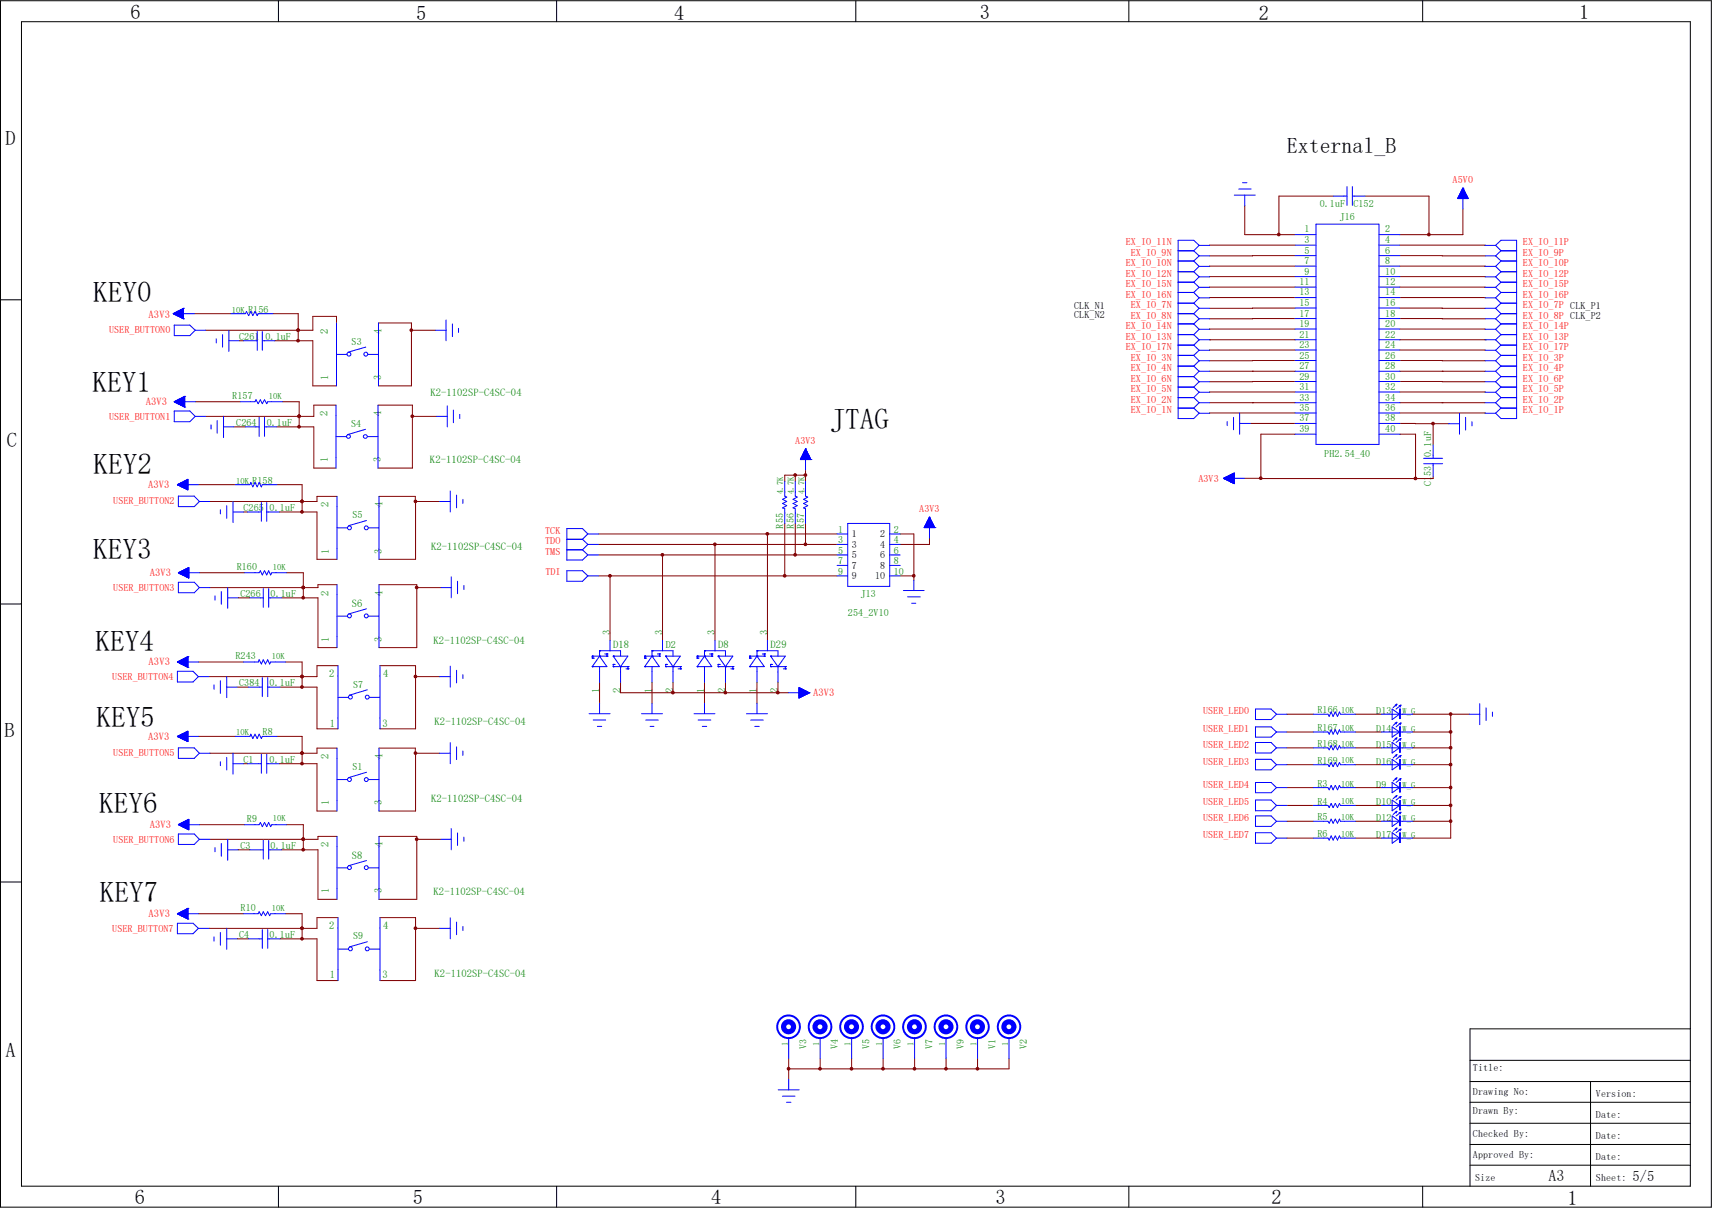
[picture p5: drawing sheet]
<svg xmlns="http://www.w3.org/2000/svg" width="297mm" height="210mm" viewBox="0 0 297 210" stroke-linecap="round" stroke-linejoin="round" font-family="sans-serif">
<defs><g id="words">
<g font-size="5">
<text x="16.2" y="52.4">KEY0</text>
<text x="16" y="68.1">KEY1</text>
<text x="144.1" y="74.4">JTAG</text>
<text x="16.2" y="82.3">KEY2</text>
<text x="16.2" y="97.1">KEY3</text>
<text x="16.6" y="112.9">KEY4</text>
<text x="16.7" y="126.2">KEY5</text>
<text x="17.2" y="141.1">KEY6</text>
<text x="17.3" y="156.5">KEY7</text>
</g>
<text font-size="3.8" x="223.2" y="26.5">External_B</text>
<g font-size="3.5">
<text x="22.6" y="3.2">6</text>
<text x="72.2" y="3.4">5</text>
<text x="117" y="3.4">4</text>
<text x="170" y="3.2">3</text>
<text x="218.4" y="3.4">2</text>
<text x="273.9" y="3.2">1</text>
<text x="1" y="25.2">D</text>
<text x="1.2" y="77.5">C</text>
<text x=".8" y="127.9">B</text>
<text x="1" y="183.5">A</text>
<text x="23.4" y="209">6</text>
<text x="71.6" y="209">5</text>
<text x="123.4" y="209">4</text>
<text x="172.7" y="209">3</text>
<text x="220.6" y="209">2</text>
<text x="271.9" y="209.2">1</text>
</g>
<text font-size="2.8" x="268.6" y="205">A3</text>
<text font-size="2.5" x="283.2" y="205">5/5</text>
<g font-size="1.8" fill="#f00">
<text x="25.8" y="55.1">A3V3</text>
<text x="25.3" y="70.3">A3V3</text>
<text x="25.7" y="84.8">A3V3</text>
<text x="26" y="99.9">A3V3</text>
<text x="25.8" y="115.4">A3V3</text>
<text x="141.1" y="120.8">A3V3</text>
<text x="25.7" y="128.4">A3V3</text>
<text x="26" y="143.6">A3V3</text>
<text x="25.8" y="159.1">A3V3</text>
</g>
<g font-size="1.8" fill="#008000">
<text x="56.9" y="58" transform="rotate(-90 56.9 58)">2</text>
<text x="66.2" y="58" transform="rotate(-90 66.2 58)">4</text>
<text x="56.9" y="66" transform="rotate(-90 56.9 66)">1</text>
<text x="66.1" y="66" transform="rotate(-90 66.1 66)">3</text>
<text x="74.7" y="68.7">K2-1102SP-C4SC-04</text>
<text x="56.8" y="72.2" transform="rotate(-90 56.8 72.2)">2</text>
<text x="66.1" y="72.2" transform="rotate(-90 66.1 72.2)">4</text>
<text x="56.9" y="80.2" transform="rotate(-90 56.9 80.2)">1</text>
<text x="66.1" y="80.2" transform="rotate(-90 66.1 80.2)">3</text>
<text x="74.6" y="80.4">K2-1102SP-C4SC-04</text>
<text x="57" y="88.1" transform="rotate(-90 57 88.1)">2</text>
<text x="66.3" y="88.1" transform="rotate(-90 66.3 88.1)">4</text>
<text x="74.8" y="95.5">K2-1102SP-C4SC-04</text>
<text x="57.1" y="96.1" transform="rotate(-90 57.1 96.1)">1</text>
<text x="66.3" y="96.1" transform="rotate(-90 66.3 96.1)">3</text>
<text x="57" y="103.4" transform="rotate(-90 57 103.4)">2</text>
<text x="61" y="105.3">S6</text>
<text x="66.3" y="103.4" transform="rotate(-90 66.3 103.4)">4</text>
<text x="57.1" y="111.4" transform="rotate(-90 57.1 111.4)">1</text>
<text x="66.3" y="111.4" transform="rotate(-90 66.3 111.4)">3</text>
<text x="75.2" y="111.7">K2-1102SP-C4SC-04</text>
<text x="105.8" y="110.2" transform="rotate(-90 105.8 110.2)">3</text>
<text x="106.4" y="112.4">D18</text>
<text x="114.9" y="110.2" transform="rotate(-90 114.9 110.2)">3</text>
<text x="124" y="110.2" transform="rotate(-90 124 110.2)">3</text>
<text x="124.6" y="112.4">D8</text>
<text x="133.1" y="110.2" transform="rotate(-90 133.1 110.2)">3</text>
<text x="133.7" y="112.4">D29</text>
<text x="57.1" y="117.5">2</text>
<text x="66.5" y="117.5">4</text>
<text x="75.4" y="125.8">K2-1102SP-C4SC-04</text>
<text x="104" y="120.3" transform="rotate(-90 104 120.3)">1</text>
<text x="107.7" y="120.3" transform="rotate(-90 107.7 120.3)">2</text>
<text x="113.1" y="120.3" transform="rotate(-90 113.1 120.3)">1</text>
<text x="116.8" y="120.3" transform="rotate(-90 116.8 120.3)">2</text>
<text x="122.2" y="120.3" transform="rotate(-90 122.2 120.3)">1</text>
<text x="125.9" y="120.3" transform="rotate(-90 125.9 120.3)">2</text>
<text x="131.3" y="120.3" transform="rotate(-90 131.3 120.3)">1</text>
<text x="135" y="120.3" transform="rotate(-90 135 120.3)">2</text>
<text x="57" y="131.8" transform="rotate(-90 57 131.8)">2</text>
<text x="57.2" y="126.1">1</text>
<text x="66.3" y="131.8" transform="rotate(-90 66.3 131.8)">4</text>
<text x="66.4" y="126.1">3</text>
<text x="57.1" y="139.8" transform="rotate(-90 57.1 139.8)">1</text>
<text x="66.3" y="139.8" transform="rotate(-90 66.3 139.8)">3</text>
<text x="74.8" y="139.2">K2-1102SP-C4SC-04</text>
<text x="57" y="147.1" transform="rotate(-90 57 147.1)">2</text>
<text x="61" y="149">S8</text>
<text x="66.3" y="147.1" transform="rotate(-90 66.3 147.1)">4</text>
<text x="57.1" y="155.1" transform="rotate(-90 57.1 155.1)">1</text>
<text x="66.3" y="155.1" transform="rotate(-90 66.3 155.1)">3</text>
<text x="75.2" y="155.4">K2-1102SP-C4SC-04</text>
<text x="57.1" y="161.2">2</text>
<text x="66.5" y="161.2">4</text>
<text x="57.2" y="169.8">1</text>
<text x="66.4" y="169.8">3</text>
<text x="75.4" y="169.5">K2-1102SP-C4SC-04</text>
</g>
<g font-size="1.7" fill="#008000">
<text x="228.9" y="35.9">0.1uF</text>
<text x="234.8" y="35.9">C152</text>
<text x="226.3" y="40.3">1</text>
<text x="232.4" y="38.2">J16</text>
<text x="240.3" y="40.3">2</text>
<text x="226.3" y="42.2">3</text>
<text x="226.3" y="44">5</text>
<text x="226.3" y="45.8">7</text>
<text x="226.3" y="47.7">9</text>
<text x="240.3" y="42.2">4</text>
<text x="240.3" y="44">6</text>
<text x="240.3" y="45.8">8</text>
<text x="240.3" y="47.7">10</text>
<text x="225.4" y="49.5">11</text>
<text x="225.4" y="51.3">13</text>
<text x="225.4" y="53.1">15</text>
<text x="240.3" y="49.5">12</text>
<text x="240.3" y="51.3">14</text>
<text x="240.3" y="53.1">16</text>
<text x="41.5" y="59">C261</text>
<text x="43.1" y="54.3">R156</text>
<text x="46.1" y="59">0.1uF</text>
<text x="61" y="59.8">S3</text>
<text x="225.4" y="54.9">17</text>
<text x="225.4" y="56.7">19</text>
<text x="225.4" y="58.6">21</text>
<text x="240.3" y="54.9">18</text>
<text x="240.3" y="56.7">20</text>
<text x="240.3" y="58.6">22</text>
<text x="225.4" y="60.4">23</text>
<text x="225.4" y="62.2">25</text>
<text x="225.4" y="64.1">27</text>
<text x="225.4" y="65.9">29</text>
<text x="240.3" y="60.4">24</text>
<text x="240.3" y="62.2">26</text>
<text x="240.3" y="64.1">28</text>
<text x="240.3" y="65.9">30</text>
<text x="40.3" y="69.2">R157</text>
<text x="225.4" y="67.7">31</text>
<text x="225.4" y="69.5">33</text>
<text x="225.4" y="71.3">35</text>
<text x="240.3" y="67.7">32</text>
<text x="240.3" y="69.5">34</text>
<text x="240.3" y="71.3">36</text>
<text x="41" y="73.9">C264</text>
<text x="46.3" y="73.9">0.1uF</text>
<text x="60.9" y="74.1">S4</text>
<text x="225.4" y="73.2">37</text>
<text x="225.4" y="75">39</text>
<text x="240.3" y="73.2">38</text>
<text x="240.3" y="75">40</text>
<text x="43.8" y="83.9">R158</text>
<text x="229.7" y="79.4">PH2.54_40</text>
<text x="248.3" y="82.6" transform="rotate(-90 248.3 82.6)">53</text>
<text x="248.3" y="79.3" transform="rotate(-90 248.3 79.3)">0.1uF</text>
<text x="42.2" y="88.7">C265</text>
<text x="46.8" y="88.7">0.1uF</text>
<text x="61.1" y="89.9">S5</text>
<text x="248.3" y="84.4" transform="rotate(-90 248.3 84.4)">C1</text>
<text x="135.9" y="91.7" transform="rotate(-90 135.9 91.7)">R55</text>
<text x="137.7" y="91.7" transform="rotate(-90 137.7 91.7)">R56</text>
<text x="139.5" y="91.7" transform="rotate(-90 139.5 91.7)">R57</text>
<text x="145.4" y="92.5">1</text>
<text x="145.4" y="94.3">3</text>
<text x="155.1" y="92.5">2</text>
<text x="155.1" y="94.3">4</text>
<text x="41.1" y="98.9">R160</text>
<text x="145.4" y="96.1">5</text>
<text x="145.4" y="98">7</text>
<text x="145.4" y="99.8">9</text>
<text x="155.1" y="96.1">6</text>
<text x="155.1" y="98">8</text>
<text x="155.1" y="99.8">10</text>
<text x="41.7" y="103.6">C266</text>
<text x="46.9" y="103.6">0.1uF</text>
<text x="147.1" y="106.9">254_2V10</text>
<text x="149.3" y="103.6">J13</text>
<text x="115.5" y="112.4">D2</text>
<text x="40.9" y="114.4">R243</text>
<text x="41.5" y="119.1">C384</text>
<text x="46.8" y="119.1">0.1uF</text>
<text x="61.3" y="119.3">S7</text>
<text x="228.6" y="123.8">R166</text>
<text x="238.8" y="124">D13</text>
<text x="45.6" y="127.6">R8</text>
<text x="228.6" y="126.9">R167</text>
<text x="228.6" y="129.6">R168</text>
<text x="238.8" y="127">D14</text>
<text x="238.8" y="129.8">D15</text>
<text x="42.2" y="132.4">C1</text>
<text x="46.8" y="132.4">0.1uF</text>
<text x="61.1" y="133.6">S1</text>
<text x="228.6" y="132.5">R169</text>
<text x="228.6" y="136.5">R3</text>
<text x="238.8" y="132.7">D16</text>
<text x="238.8" y="136.7">D9</text>
<text x="42.8" y="142.6">R9</text>
<text x="228.6" y="139.7">R4</text>
<text x="228.6" y="142.4">R5</text>
<text x="238.8" y="139.8">D10</text>
<text x="238.8" y="142.5">D12</text>
<text x="41.7" y="147.3">C3</text>
<text x="46.9" y="147.3">0.1uF</text>
<text x="228.6" y="145.3">R6</text>
<text x="238.8" y="145.5">D17</text>
<text x="41.7" y="158.1">R10</text>
<text x="41.5" y="162.8">C4</text>
<text x="46.8" y="162.8">0.1uF</text>
<text x="61.3" y="163">S9</text>
<text x="139.9" y="182" transform="rotate(-90 139.9 182)">V3</text>
<text x="145.4" y="182" transform="rotate(-90 145.4 182)">V4</text>
<text x="150.8" y="182" transform="rotate(-90 150.8 182)">V5</text>
<text x="156.3" y="182" transform="rotate(-90 156.3 182)">V6</text>
<text x="161.8" y="182" transform="rotate(-90 161.8 182)">V7</text>
<text x="167.2" y="182" transform="rotate(-90 167.2 182)">V9</text>
<text x="172.7" y="182" transform="rotate(-90 172.7 182)">V1</text>
<text x="178.1" y="182" transform="rotate(-90 178.1 182)">V2</text>
</g>
<g font-size="1.7" fill="#f00">
<text x="252" y="31.8">A5V0</text>
<text x="195.3" y="46.2">EX_IO_10N</text>
<text x="195.3" y="42.6">EX_IO_11N</text>
<text x="196.2" y="44.4">EX_IO_9N</text>
<text x="264.2" y="46.2">EX_IO_10P</text>
<text x="264.2" y="44.4">EX_IO_9P</text>
<text x="264.2" y="42.6">EX_IO_11P</text>
<text x="195.3" y="48">EX_IO_12N</text>
<text x="195.3" y="49.9">EX_IO_15N</text>
<text x="195.3" y="51.7">EX_IO_16N</text>
<text x="196.2" y="53.5">EX_IO_7N</text>
<text x="264.2" y="53.5">EX_IO_7P CLK_P1</text>
<text x="264.2" y="48">EX_IO_12P</text>
<text x="264.2" y="49.9">EX_IO_15P</text>
<text x="264.2" y="51.7">EX_IO_16P</text>
<text x="18.9" y="57.9">USER_BUTTON0</text>
<text x="195.3" y="57.2">EX_IO_14N</text>
<text x="195.3" y="59">EX_IO_13N</text>
<text x="196.2" y="55.3">EX_IO_8N</text>
<text x="264.2" y="55.3">EX_IO_8P CLK_P2</text>
<text x="264.2" y="57.2">EX_IO_14P</text>
<text x="264.2" y="59">EX_IO_13P</text>
<text x="195.3" y="60.8">EX_IO_17N</text>
<text x="196.2" y="62.6">EX_IO_3N</text>
<text x="196.2" y="64.4">EX_IO_4N</text>
<text x="264.2" y="60.8">EX_IO_17P</text>
<text x="264.2" y="62.6">EX_IO_3P</text>
<text x="264.2" y="64.4">EX_IO_4P</text>
<text x="196.2" y="66.3">EX_IO_6N</text>
<text x="196.2" y="68.1">EX_IO_5N</text>
<text x="196.2" y="69.9">EX_IO_2N</text>
<text x="196.2" y="71.7">EX_IO_1N</text>
<text x="264.2" y="66.3">EX_IO_6P</text>
<text x="264.2" y="68.1">EX_IO_5P</text>
<text x="264.2" y="69.9">EX_IO_2P</text>
<text x="264.2" y="71.7">EX_IO_1P</text>
<text x="18.9" y="72.8">USER_BUTTON1</text>
<text x="138" y="77">A3V3</text>
<text x="207.9" y="83.7">A3V3</text>
<text x="19.6" y="87.5">USER_BUTTON2</text>
<text x="159.5" y="88.9">A3V3</text>
<text x="94.6" y="92.7">TCK</text>
<text x="94.6" y="94.5">TDO</text>
<text x="94.6" y="96.3">TMS</text>
<text x="94.6" y="99.8">TDI</text>
<text x="19.6" y="102.5">USER_BUTTON3</text>
<text x="19.5" y="118">USER_BUTTON4</text>
<text x="208.7" y="124">USER_LED0</text>
<text x="19.6" y="131.3">USER_BUTTON5</text>
<text x="208.7" y="127">USER_LED1</text>
<text x="208.7" y="129.8">USER_LED2</text>
<text x="208.7" y="132.7">USER_LED3</text>
<text x="208.7" y="136.7">USER_LED4</text>
<text x="208.7" y="139.8">USER_LED5</text>
<text x="208.7" y="142.5">USER_LED6</text>
<text x="19.6" y="146.2">USER_BUTTON6</text>
<text x="208.7" y="145.5">USER_LED7</text>
<text x="19.5" y="161.7">USER_BUTTON7</text>
</g>
<g font-size="1.7">
<text x="186.4" y="53.7">CLK_N1</text>
<text x="186.4" y="55.2">CLK_N2</text>
<text x="147.8" y="93.2">1</text>
<text x="147.8" y="95">3</text>
<text x="152.7" y="93.2">2</text>
<text x="152.7" y="95">4</text>
<text x="147.8" y="96.9">5</text>
<text x="147.8" y="98.7">7</text>
<text x="147.8" y="100.5">9</text>
<text x="151.8" y="100.5">10</text>
<text x="152.7" y="96.9">6</text>
<text x="152.7" y="98.7">8</text>
<text x="255.5" y="185.8">Title:</text>
<text x="255.5" y="190">Drawing No:</text>
<text x="276.9" y="190.4">Version:</text>
<text x="255.5" y="197.4">Checked By:</text>
<text x="255.5" y="193.3">Drawn By:</text>
<text x="276.9" y="197.7">Date:</text>
<text x="276.9" y="194.1">Date:</text>
<text x="255.5" y="201">Approved By:</text>
<text x="276.9" y="201.3">Date:</text>
<text x="255.9" y="205">Size</text>
<text x="276.9" y="205">Sheet:</text>
</g>
<g font-size="1.5" fill="#008000">
<text x="40.2" y="54.3">10K</text>
<text x="46.6" y="69.2">10K</text>
<text x="41" y="83.9">10K</text>
<text x="135.9" y="85.8" transform="rotate(-90 135.9 85.8)">4.7K</text>
<text x="137.7" y="85.8" transform="rotate(-90 137.7 85.8)">4.7K</text>
<text x="139.6" y="85.8" transform="rotate(-90 139.6 85.8)">4.7K</text>
<text x="47.3" y="98.8">10K</text>
<text x="47.2" y="114.3">10K</text>
<text x="232.7" y="123.7">10K</text>
<text x="243.3" y="124">W_G</text>
<text x="41" y="127.6">10K</text>
<text x="232.7" y="126.9">10K</text>
<text x="232.7" y="129.6">10K</text>
<text x="243.3" y="127">W_G</text>
<text x="243.3" y="129.8">W_G</text>
<text x="232.7" y="132.5">10K</text>
<text x="232.7" y="136.5">10K</text>
<text x="243.3" y="132.7">W_G</text>
<text x="243.3" y="136.7">W_G</text>
<text x="47.3" y="142.5">10K</text>
<text x="232.7" y="139.6">10K</text>
<text x="232.7" y="142.4">10K</text>
<text x="243.3" y="139.8">W_G</text>
<text x="243.3" y="142.5">W_G</text>
<text x="232.7" y="145.2">10K</text>
<text x="243.3" y="145.5">W_G</text>
<text x="47.2" y="158">10K</text>
<text x="136.7" y="181.5" transform="rotate(-90 136.7 181.5)">1</text>
<text x="142.1" y="181.5" transform="rotate(-90 142.1 181.5)">1</text>
<text x="147.6" y="181.5" transform="rotate(-90 147.6 181.5)">1</text>
<text x="153" y="181.5" transform="rotate(-90 153 181.5)">1</text>
<text x="158.5" y="181.5" transform="rotate(-90 158.5 181.5)">1</text>
<text x="164" y="181.5" transform="rotate(-90 164 181.5)">1</text>
<text x="169.4" y="181.5" transform="rotate(-90 169.4 181.5)">1</text>
<text x="174.9" y="181.5" transform="rotate(-90 174.9 181.5)">1</text>
</g>
</g></defs>
<g fill="none" stroke="#800000" stroke-width=".17">
<path d="M215.9 35.7v5h8.8M231.4 34h-9.5v6.7M236.8 34h11.1v6.7M253.8 36.3v4.4h-10.9M33.7 54.4h6.3M41.5 59.1h.7M47.3 54.4h4.4v4.7M47.7 59.1h6.6v7.9h4.1M51.7 57.3h.1M58.4 56v-1.1h-4.1v2.4h-18.6M65.7 56h5.7v11h-5.7M71.4 57.3h4.2"/>
<path d="M209.8 59h.1M209.8 59h14.9M224.7 55.3h-14.9M224.7 44.4h-14.9M224.7 53.5h-14.9M224.7 46.2h-14.9M224.7 42.5l-14.9 .1M224.7 48h-14.9M224.7 49.8l-14.9 .1M224.7 51.6l-14.9 .1M224.7 57.1l-14.9 .1M242.9 55.3h14.7"/>
<path d="M242.9 53.5h14.7M242.9 44.4h14.7M242.9 46.2h14.7M242.9 42.5l14.7 .1M242.9 48h14.7M242.9 49.8l14.7 .1M242.9 51.6l14.7 .1M242.9 57.1l14.7 .1M242.9 59h14.7M257.6 59h.1M33.9 69.7h7.8M40.6 74.1h2"/>
<path d="M48 74.1h6.4v7.1h3.9M49 69.7h2.9v4.4M51.9 72.3h.1M58.3 70.3h-3.9v2h-18.7M65.6 70.3h5.9v10.9h-5.9M71.5 72.3h4.2M209.8 71.7h.1M209.8 64.4h14.9M209.8 69.9h14.9M209.8 71.7h14.9M216.9 73.5h7.8M217.3 64.4h.1"/>
<path d="M217.3 69.9h.1M224.7 75.4h-6v7.7h29.9v-.4M224.7 62.6h-14.9M224.7 66.2l-14.9 .1M224.7 60.7l-14.9 .1M224.7 68l-14.9 .1M242.9 75.4h2.7v7.7M242.9 73.5h8.4M242.9 62.6h14.7M242.9 66.2l14.7 .1M242.9 60.7l14.7 .1M242.9 68l14.7 .1"/>
<path d="M242.9 64.4h14.7M242.9 69.9h14.7M242.9 71.7h14.7M248.6 73.5v3.7M250.2 64.4h.1M250.2 69.9h.1M257.6 71.7h.1M34.4 84.1h6.4M34.6 99.4h7.8M42.2 88.9h.8M48 84.1h4.4v4.8M48.4 88.9h6.6v8.2h3.5"/>
<path d="M49.7 99.4h2.9v4.4M52.4 87h.1M58.5 86.1h-3.5v.9h-18.6M65.7 86.1h6.4v.9h4.2M72.1 87v10.1h-6.4M103.8 92.7h41.4M103.8 99.9h41.4M103.8 94.5h41.4M103.8 96.3h41.4M105.8 99.9h.1M105.8 99.9v11.2M114.9 96.3h.1"/>
<path d="M114.9 96.3v14.8M124 94.5h.1M124 94.5v16.6M133.1 92.7h.1M133.1 92.7v18.4M136.1 90.8v9.1M138 82.5v1.1M138 90.8v5.5M139.7 81.6v2M139.7 90.8v3.7M139.7 82.5h-3.6v1.1M156.2 92.7h2.3v8"/>
<path d="M156.2 99.9h2.3M161.2 93.4v1.1h-5M215.9 83h2.8M34.4 114.9h7.8M41.1 119.3h2M41.3 103.8h2M48.6 119.3h6.4v7.2h3.6M48.8 103.8h6.4v8.6h3.3M49.5 114.9h2.9v4.4M52.4 117.4h.1M52.6 102h.1M58.5 101.5h-3.3v.5h-18.8"/>
<path d="M58.6 115.5h-3.6v1.9h-18.8M65.7 101.5h6.6v10.9h-6.6M65.9 115.5h6.2v11h-6.2M72.1 117.4h4.2M72.3 102h4.2M104 118.4v3.6M107.7 118.4v1.8h29.1M113.1 118.4v3.6M116.8 118.4v1.8M122.2 118.4v3.6M125.9 118.4v1.8M131.3 118.4v3.6"/>
<path d="M135 118.4v1.8M34.4 127.8h6.4M42.2 132.5h.8M48 127.8h4.4v4.7M48.4 132.5h6.6v8.3h3.5M52.4 130.7h.1M58.5 129.8h-3.5v.9h-18.6M65.7 129.8h6.4v.9h4.2M72.1 130.7v10.1h-6.4M223.3 124h4.5M223.3 129.8h4.5M223.3 132.7h4.5"/>
<path d="M223.3 127h4.5M223.3 136.7h4.5M223.3 139.8h4.5M235.1 124h4.5M235.1 129.8h4.5M235.1 132.7h4.5M235.1 127h4.5M235.1 136.7h4.5M235.1 139.8h4.5M245.1 124h9.8M245.1 129.8h6.6M245.1 132.7h6.6"/>
<path d="M245.1 127h6.6M245.1 136.7h6.6M245.1 139.8h6.6M251.7 124v21.5h-6.6M34.4 158.6h7.8M34.6 143.1h7.8M41.3 147.5h2M48.8 147.5h6.4v8.6h3.3M49.5 158.6h2.9v4.3M49.7 143.1h2.9v4.4M52.6 145.7h.1M58.5 145.2h-3.3v.5h-18.8"/>
<path d="M58.6 159.3h-3.6v1.8h-18.8M65.7 145.2h6.6v10.9h-6.6M65.9 159.3h6.2v10.9h-6.2M72.3 145.7h4.2M223.3 142.5h4.5M223.3 145.5h4.5M235.1 142.5h4.5M235.1 145.5h4.5M245.1 142.5h6.6M41.1 162.9h2M48.6 162.9h6.4v7.3h3.6M52.4 161.1h.1"/>
<path d="M72.1 161.1h4.2M136.8 183.7v3.6M142.3 183.7v1.8M147.7 183.7v1.8M153.2 183.7v1.8M158.7 183.7v1.8M164.1 183.7v1.8M169.6 183.7v1.8M175 183.7v1.8h-38.2"/>
</g>
<circle cx="139.7" cy="94.5" r=".23" fill="#800000"/>
<circle cx="139.7" cy="94.5" r=".23" fill="none" stroke="#800000" stroke-width=".17"/>
<circle cx="137.9" cy="96.3" r=".23" fill="#800000"/>
<circle cx="137.9" cy="96.3" r=".23" fill="none" stroke="#800000" stroke-width=".17"/>
<circle cx="136.1" cy="99.9" r=".23" fill="#800000"/>
<circle cx="136.1" cy="99.9" r=".23" fill="none" stroke="#800000" stroke-width=".17"/>
<circle cx="137.9" cy="82.4" r=".23" fill="#800000"/>
<circle cx="137.9" cy="82.4" r=".23" fill="none" stroke="#800000" stroke-width=".17"/>
<circle cx="139.7" cy="82.4" r=".23" fill="#800000"/>
<circle cx="139.7" cy="82.4" r=".23" fill="none" stroke="#800000" stroke-width=".17"/>
<circle cx="158.5" cy="99.9" r=".23" fill="#800000"/>
<circle cx="158.5" cy="99.9" r=".23" fill="none" stroke="#800000" stroke-width=".17"/>
<circle cx="169.6" cy="185.5" r=".23" fill="#800000"/>
<circle cx="169.6" cy="185.5" r=".23" fill="none" stroke="#800000" stroke-width=".17"/>
<circle cx="164.1" cy="185.5" r=".23" fill="#800000"/>
<circle cx="164.1" cy="185.5" r=".23" fill="none" stroke="#800000" stroke-width=".17"/>
<circle cx="158.6" cy="185.5" r=".23" fill="#800000"/>
<circle cx="158.6" cy="185.5" r=".23" fill="none" stroke="#800000" stroke-width=".17"/>
<circle cx="153.2" cy="185.5" r=".23" fill="#800000"/>
<circle cx="153.2" cy="185.5" r=".23" fill="none" stroke="#800000" stroke-width=".17"/>
<circle cx="147.7" cy="185.5" r=".23" fill="#800000"/>
<circle cx="147.7" cy="185.5" r=".23" fill="none" stroke="#800000" stroke-width=".17"/>
<circle cx="142.3" cy="185.5" r=".23" fill="#800000"/>
<circle cx="142.3" cy="185.5" r=".23" fill="none" stroke="#800000" stroke-width=".17"/>
<circle cx="136.8" cy="185.5" r=".23" fill="#800000"/>
<circle cx="136.8" cy="185.5" r=".23" fill="none" stroke="#800000" stroke-width=".17"/>
<circle cx="116.7" cy="120.2" r=".23" fill="#800000"/>
<circle cx="116.7" cy="120.2" r=".23" fill="none" stroke="#800000" stroke-width=".17"/>
<circle cx="125.8" cy="120.2" r=".23" fill="#800000"/>
<circle cx="125.8" cy="120.2" r=".23" fill="none" stroke="#800000" stroke-width=".17"/>
<circle cx="134.9" cy="120.2" r=".23" fill="#800000"/>
<circle cx="134.9" cy="120.2" r=".23" fill="none" stroke="#800000" stroke-width=".17"/>
<circle cx="133.1" cy="92.6" r=".23" fill="#800000"/>
<circle cx="133.1" cy="92.6" r=".23" fill="none" stroke="#800000" stroke-width=".17"/>
<circle cx="124" cy="94.5" r=".23" fill="#800000"/>
<circle cx="124" cy="94.5" r=".23" fill="none" stroke="#800000" stroke-width=".17"/>
<circle cx="114.9" cy="96.3" r=".23" fill="#800000"/>
<circle cx="114.9" cy="96.3" r=".23" fill="none" stroke="#800000" stroke-width=".17"/>
<circle cx="105.8" cy="99.9" r=".23" fill="#800000"/>
<circle cx="105.8" cy="99.9" r=".23" fill="none" stroke="#800000" stroke-width=".17"/>
<circle cx="218.7" cy="83" r=".23" fill="#800000"/>
<circle cx="218.7" cy="83" r=".23" fill="none" stroke="#800000" stroke-width=".17"/>
<circle cx="248.6" cy="73.5" r=".23" fill="#800000"/>
<circle cx="248.6" cy="73.5" r=".23" fill="none" stroke="#800000" stroke-width=".17"/>
<circle cx="245.6" cy="83" r=".23" fill="#800000"/>
<circle cx="245.6" cy="83" r=".23" fill="none" stroke="#800000" stroke-width=".17"/>
<circle cx="247.9" cy="40.7" r=".23" fill="#800000"/>
<circle cx="247.9" cy="40.7" r=".23" fill="none" stroke="#800000" stroke-width=".17"/>
<circle cx="221.8" cy="40.7" r=".23" fill="#800000"/>
<circle cx="221.8" cy="40.7" r=".23" fill="none" stroke="#800000" stroke-width=".17"/>
<circle cx="52.4" cy="87" r=".23" fill="#800000"/>
<circle cx="52.4" cy="87" r=".23" fill="none" stroke="#800000" stroke-width=".17"/>
<circle cx="52.4" cy="88.8" r=".23" fill="#800000"/>
<circle cx="52.4" cy="88.8" r=".23" fill="none" stroke="#800000" stroke-width=".17"/>
<circle cx="52.6" cy="102" r=".23" fill="#800000"/>
<circle cx="52.6" cy="102" r=".23" fill="none" stroke="#800000" stroke-width=".17"/>
<circle cx="52.6" cy="103.7" r=".23" fill="#800000"/>
<circle cx="52.6" cy="103.7" r=".23" fill="none" stroke="#800000" stroke-width=".17"/>
<circle cx="52.4" cy="87" r=".23" fill="#800000"/>
<circle cx="52.4" cy="87" r=".23" fill="none" stroke="#800000" stroke-width=".17"/>
<circle cx="52.6" cy="102" r=".23" fill="#800000"/>
<circle cx="52.6" cy="102" r=".23" fill="none" stroke="#800000" stroke-width=".17"/>
<circle cx="51.7" cy="57.3" r=".23" fill="#800000"/>
<circle cx="51.7" cy="57.3" r=".23" fill="none" stroke="#800000" stroke-width=".17"/>
<circle cx="51.7" cy="59.1" r=".23" fill="#800000"/>
<circle cx="51.7" cy="59.1" r=".23" fill="none" stroke="#800000" stroke-width=".17"/>
<circle cx="51.9" cy="72.2" r=".23" fill="#800000"/>
<circle cx="51.9" cy="72.2" r=".23" fill="none" stroke="#800000" stroke-width=".17"/>
<circle cx="51.9" cy="74.1" r=".23" fill="#800000"/>
<circle cx="51.9" cy="74.1" r=".23" fill="none" stroke="#800000" stroke-width=".17"/>
<circle cx="51.7" cy="57.3" r=".23" fill="#800000"/>
<circle cx="51.7" cy="57.3" r=".23" fill="none" stroke="#800000" stroke-width=".17"/>
<circle cx="51.9" cy="72.2" r=".23" fill="#800000"/>
<circle cx="51.9" cy="72.2" r=".23" fill="none" stroke="#800000" stroke-width=".17"/>
<circle cx="52.4" cy="117.4" r=".23" fill="#800000"/>
<circle cx="52.4" cy="117.4" r=".23" fill="none" stroke="#800000" stroke-width=".17"/>
<circle cx="52.4" cy="119.2" r=".23" fill="#800000"/>
<circle cx="52.4" cy="119.2" r=".23" fill="none" stroke="#800000" stroke-width=".17"/>
<circle cx="52.4" cy="117.4" r=".23" fill="#800000"/>
<circle cx="52.4" cy="117.4" r=".23" fill="none" stroke="#800000" stroke-width=".17"/>
<circle cx="71.4" cy="57.3" r=".23" fill="#800000"/>
<circle cx="71.4" cy="57.3" r=".23" fill="none" stroke="#800000" stroke-width=".17"/>
<circle cx="71.5" cy="72.2" r=".23" fill="#800000"/>
<circle cx="71.5" cy="72.2" r=".23" fill="none" stroke="#800000" stroke-width=".17"/>
<circle cx="72.1" cy="87" r=".23" fill="#800000"/>
<circle cx="72.1" cy="87" r=".23" fill="none" stroke="#800000" stroke-width=".17"/>
<circle cx="72.3" cy="102" r=".23" fill="#800000"/>
<circle cx="72.3" cy="102" r=".23" fill="none" stroke="#800000" stroke-width=".17"/>
<circle cx="72.1" cy="117.4" r=".23" fill="#800000"/>
<circle cx="72.1" cy="117.4" r=".23" fill="none" stroke="#800000" stroke-width=".17"/>
<circle cx="52.4" cy="130.7" r=".23" fill="#800000"/>
<circle cx="52.4" cy="130.7" r=".23" fill="none" stroke="#800000" stroke-width=".17"/>
<circle cx="52.4" cy="132.5" r=".23" fill="#800000"/>
<circle cx="52.4" cy="132.5" r=".23" fill="none" stroke="#800000" stroke-width=".17"/>
<circle cx="52.6" cy="145.6" r=".23" fill="#800000"/>
<circle cx="52.6" cy="145.6" r=".23" fill="none" stroke="#800000" stroke-width=".17"/>
<circle cx="52.6" cy="147.5" r=".23" fill="#800000"/>
<circle cx="52.6" cy="147.5" r=".23" fill="none" stroke="#800000" stroke-width=".17"/>
<circle cx="52.4" cy="130.7" r=".23" fill="#800000"/>
<circle cx="52.4" cy="130.7" r=".23" fill="none" stroke="#800000" stroke-width=".17"/>
<circle cx="52.6" cy="145.6" r=".23" fill="#800000"/>
<circle cx="52.6" cy="145.6" r=".23" fill="none" stroke="#800000" stroke-width=".17"/>
<circle cx="52.4" cy="161.1" r=".23" fill="#800000"/>
<circle cx="52.4" cy="161.1" r=".23" fill="none" stroke="#800000" stroke-width=".17"/>
<circle cx="52.4" cy="162.9" r=".23" fill="#800000"/>
<circle cx="52.4" cy="162.9" r=".23" fill="none" stroke="#800000" stroke-width=".17"/>
<circle cx="52.4" cy="161.1" r=".23" fill="#800000"/>
<circle cx="52.4" cy="161.1" r=".23" fill="none" stroke="#800000" stroke-width=".17"/>
<circle cx="72.1" cy="130.7" r=".23" fill="#800000"/>
<circle cx="72.1" cy="130.7" r=".23" fill="none" stroke="#800000" stroke-width=".17"/>
<circle cx="72.3" cy="145.6" r=".23" fill="#800000"/>
<circle cx="72.3" cy="145.6" r=".23" fill="none" stroke="#800000" stroke-width=".17"/>
<circle cx="72.1" cy="161.1" r=".23" fill="#800000"/>
<circle cx="72.1" cy="161.1" r=".23" fill="none" stroke="#800000" stroke-width=".17"/>
<circle cx="251.7" cy="129.8" r=".23" fill="#800000"/>
<circle cx="251.7" cy="129.8" r=".23" fill="none" stroke="#800000" stroke-width=".17"/>
<circle cx="251.7" cy="127" r=".23" fill="#800000"/>
<circle cx="251.7" cy="127" r=".23" fill="none" stroke="#800000" stroke-width=".17"/>
<circle cx="251.7" cy="123.9" r=".23" fill="#800000"/>
<circle cx="251.7" cy="123.9" r=".23" fill="none" stroke="#800000" stroke-width=".17"/>
<circle cx="251.7" cy="142.5" r=".23" fill="#800000"/>
<circle cx="251.7" cy="142.5" r=".23" fill="none" stroke="#800000" stroke-width=".17"/>
<circle cx="251.7" cy="139.8" r=".23" fill="#800000"/>
<circle cx="251.7" cy="139.8" r=".23" fill="none" stroke="#800000" stroke-width=".17"/>
<circle cx="251.7" cy="136.7" r=".23" fill="#800000"/>
<circle cx="251.7" cy="136.7" r=".23" fill="none" stroke="#800000" stroke-width=".17"/>
<circle cx="251.7" cy="132.7" r=".23" fill="#800000"/>
<circle cx="251.7" cy="132.7" r=".23" fill="none" stroke="#800000" stroke-width=".17"/>
<g fill="none" stroke="#00f" stroke-width=".34">
<circle cx="136.8" cy="178.2" r="1.97"/>
<circle cx="142.3" cy="178.2" r="1.97"/>
<circle cx="147.7" cy="178.2" r="1.97"/>
<circle cx="153.2" cy="178.2" r="1.97"/>
<circle cx="158.6" cy="178.2" r="1.97"/>
<circle cx="164.1" cy="178.2" r="1.97"/>
<circle cx="169.6" cy="178.2" r="1.96"/>
<circle cx="175" cy="178.2" r="1.96"/>
</g>
<g fill="none" stroke="#00f" stroke-width=".89">
<circle cx="136.8" cy="178.2" r=".87"/>
<circle cx="142.3" cy="178.2" r=".87"/>
<circle cx="147.7" cy="178.2" r=".87"/>
<circle cx="153.2" cy="178.2" r=".87"/>
<circle cx="158.6" cy="178.2" r=".87"/>
<circle cx="164.1" cy="178.2" r=".87"/>
<circle cx="169.6" cy="178.2" r=".87"/>
<circle cx="175" cy="178.2" r=".87"/>
</g>
<g fill="none" stroke="#00f" stroke-width=".17">
<path d="M214.1 33.9h3.7M214.9 32.8h2.1M215.6 31.7h.7M215.9 33.9v1.8M228.3 38.9h10.9v38.2h-10.9zM231.4 34h2.3M233.7 32.4v3.2M234.6 34h2.2M234.6 32.4v3.2M253 34.3h1.6M253 34.2v.3M253 34.2h1.6"/>
<path d="M253.1 34.1h1.4v.4M253.1 34.1v.4M253.1 34.1h1.4M253.1 34h1.4M253.1 34v.5M253.2 33.9h1.2M253.2 34h1.2M253.2 33.8v.7M253.2 33.8h1.1M253.3 33.7h1v.8M253.3 33.6v.9M253.3 33.6h1"/>
<path d="M253.4 33.6h.8M253.4 33.5h.8M253.4 33.4v1.1M253.4 33.4h.8M253.4 33.4h.7M253.4 33.3v1.2M253.5 33.3h.6M253.5 33.1v1.4M253.5 33.2h.5M253.6 33.1h.4v1.4M253.6 33v1.5M253.6 33.1h.4"/>
<path d="M253.6 33h.4M253.6 32.9v1.6M253.7 32.9h.2M253.7 32.7v1.8M253.7 32.8h.1M253.8 32.7h.1M253.8 32.6v3.7M253.8 32.6l.9 1.9h-1.8zM253.9 32.8v1.7M254 32.9v1.6M254.1 33.2v1.3M254.2 33.4v1.1"/>
<path d="M254.2 33.5v1M254.4 33.8v.7M254.5 34v.5M254.6 34.2v.3M254.6 34.4l-1.7 .1M254.7 34.4v.1M30.1 54.4h.1M30.1 54.4h3.6M30.1 54.4l1.7 .9M30.2 54.4v.1h1.6M30.2 56.4h2.7l1 .9-1 1h-2.7zM30.3 54.6h1.5"/>
<path d="M30.3 54.3v.3M30.5 54.7h1.3M30.5 54.2v.5M30.6 54.8h1.2M30.6 54.1v.6M30.8 54.8h1M30.8 54.1v.7M30.9 54v.9M31.1 53.9v1h.7M31.2 53.8v1.2M31.2 55h.6M31.3 53.8v1.3"/>
<path d="M31.5 53.7v1.5M31.5 55.2h.3M31.7 55.3h.1M31.7 53.6v1.6M31.8 53.6v1.7M31.8 55.3h.1M31.8 53.5h.1M31.8 53.9h-.8v1h.8M31.8 54h-1v.8M31.8 53.9h-.6v1M31.8 53.8h-.5v1.2M31.8 53.8h-.4v1.3h.4"/>
<path d="M31.8 53.7h-.2v1.5M31.8 53.6h-.1v1.7M31.8 53.5v1.8M31.8 53.5l-1.7 .9M31.8 54.4h-1.7M31.8 54.3h-1.5v.2M31.8 54.3h-1.4v.3M31.8 54.2h-1.2v.5M31.8 54.1h-1.1v.7M33.9 57.3h1.8M37.5 58.8v.7M38.6 58.1v2.1"/>
<path d="M39.7 59.1h1.8M39.7 57.3v3.7M40 54.4h2.6l.2-.3 .3 .7 .4-.7 .4 .7 .3-.7 .4 .7 .2-.4h2.5M42.2 59.1h2.4M44.6 57.5v3.3M45.5 59.1h2.2M45.5 57.5v3.3M58.4 56v11M65.7 56v11M75.6 57.3h1.8M77.4 55.5v3.6M78.5 56.2v2.2"/>
<path d="M79.5 57v.7M204.4 54.4h2.7M204.4 56.2h2.7M204.4 52.6h2.7M204.4 47.2h2.7M204.4 45.3h2.7M204.4 43.5h2.7M204.4 49h2.7M204.4 50.8h2.7M204.4 58.1h2.7M204.4 59.9h2.7M207.1 54.4l.9 .9"/>
<path d="M207.1 52.6l.9 .9M207.1 45.3l.9 .9M207.1 43.5l.9 .9M207.1 47.2l.9 .8M207.1 49l.9 .9M207.1 50.8l.9 .9M207.1 56.2l.9 1M207.1 58.1l.9 .9M207.1 59.9l.9 .9M208 59h1.8M208 55.3h1.8M208 55.3l-.9 .9"/>
<path d="M208 42.6l-.9-.9h-2.7v30.9h2.7l.9-.9M208 53.5h1.8M208 53.5l-.9 .9M208 46.2h1.8M208 46.2l-.9 1M208 44.4h1.8M208 44.4l-.9 .9M208 48h1.8M208 48l-.9 1M208 49.9h1.8M208 49.9l-.9 .9M208 42.6h1.8"/>
<path d="M208 42.6l-.9 .9M208 51.7h1.8M208 51.7l-.9 .9M208 57.2h1.8M208 57.2l-.9 .9M208 59l-.9 .9M224.7 40.7h3.6M224.7 42.5h3.6M224.7 44.4h3.6M224.7 46.2h3.6M224.7 48h3.6M224.7 49.8h3.6"/>
<path d="M224.7 51.6h3.6M224.7 53.5h3.6M224.7 55.3h3.6M224.7 57.1h3.6M224.7 59h3.6M239.2 40.7h3.7M239.2 42.5h3.7M239.2 44.4h3.7M239.2 46.2h3.7M239.2 48h3.7M239.2 49.8h3.7M239.2 51.6h3.7"/>
<path d="M239.2 53.5h3.7M239.2 55.3h3.7M239.2 57.1h3.7M239.2 59h3.7M257.6 59h1.9M257.6 55.3h1.9M257.6 53.5h1.9M257.6 46.2h1.9M257.6 44.4h1.9M257.6 48h1.9M257.6 49.9h1.9M257.6 42.6h1.9"/>
<path d="M257.6 51.7h1.9M257.6 57.2h1.9M259.5 55.3l.9 .9M259.5 42.6l.9-.9h2.7v30.9h-2.7l-.9-.9M259.5 53.5l.9 .9M259.5 46.2l.9 1M259.5 44.4l.9 .9M259.5 48l.9 1M259.5 49.9l.9 .9M259.5 42.6l.9 .9M259.5 51.7l.9 .9M259.5 57.2l.9 .9"/>
<path d="M259.5 59l.9 .9M260.4 54.4h2.7M260.4 56.2h2.7M260.4 52.6h2.7M260.4 54.4l-.9 .9M260.4 52.6l-.9 .9M260.4 47.2h2.7M260.4 45.3h2.7M260.4 43.5h2.7M260.4 45.3l-.9 .9M260.4 43.5l-.9 .9M260.4 49h2.7"/>
<path d="M260.4 47.2l-.9 .8M260.4 50.8h2.7M260.4 49l-.9 .9M260.4 50.8l-.9 .9M260.4 58.1h2.7M260.4 59.9h2.7M260.4 56.2l-.9 1M260.4 58.1l-.9 .9M260.4 59.9l-.9 .9M30.2 69.7h3.7M30.2 71.3h2.7l1 1-1 .9h-2.7zM30.2 69.7l1.8 1"/>
<path d="M30.2 69.8h1.8M30.3 69.7v.1M30.3 69.6v.2M30.3 69.7h1.7M30.4 69.6v.2h1.6M30.4 69.6h1.6M30.5 69.6v.3M30.5 69.9h1.5M30.6 69.5v.4M30.6 70h1.4M30.7 69.5v.5M30.7 69.5h1.3"/>
<path d="M30.8 69.4v.6M30.8 69.4v.7h1.2M31 69.3v.8h1M31 69.3h1M31.1 69.3v.8M31.2 69.2v1M31.3 69.2v1.1h.7M31.3 69.1v1.2M31.3 69.2h.7M31.4 69.1v1.2h.6M31.5 69.1h.5M31.5 69v1.4"/>
<path d="M31.7 69v1.4M31.7 69v1.5h.3M31.7 69h.3M31.8 68.9v1.6M31.8 68.9v1.7h.2M31.9 68.8v1.8M31.9 68.9h.1M32 68.8v1.9M32 70.7h.1M32 68.8h.1M32 69.4h-1.1v.7M32 69.3h-.8v.9h.8"/>
<path d="M32 69h-.4v1.4h.4M32 69.6h-1.4v.3M32 68.8l-1.8 .9M33.9 72.3h1.8M36.6 73.7v.8M37.7 73v2.2M38.8 74.1h1.8M38.8 72.3v3.6M41.7 69.7h2.5l.2-.3 .4 .7 .4-.7 .3 .7 .4-.7 .4 .7 .1-.4h2.6M42.6 74.1h2.4M45 72.4v3.3M45.9 74.1h2.1"/>
<path d="M45.9 72.4v3.3M58.3 75.8h1.8M58.3 70.3v10.9M58.4 61.5h1.8M63.4 74.5l-3.1 .9M63.5 60.2l-3.1 .9M63.8 75.8h1.8M63.8 61.5h1.9M65.6 70.3v10.9M75.7 72.3h1.9M77.6 70.4v3.7M78.7 71.2v2.2"/>
<path d="M79.8 71.9v.7M138.9 79.8h.1M138.9 79.8h1.8M138.9 79.7h1.7M138.9 79.6h1.7v.2M138.9 79.5v.3M139 79.5h1.6M139 79.5h1.5v.3M139 79.4v.4M139.1 79.4h1.4M139.1 79.8v-.5h1.4v.5M139.1 79.2h1.3"/>
<path d="M139.1 79.2h1.3v.6M139.1 79.1v.7M139.2 79.1h1.1M139.2 79.8v-.8h1.1v.8M139.2 79h1.1M139.3 78.9h1v.9M139.4 78.7h.8v1.1M139.4 78.7v1.1M139.4 78.7h.7M139.4 78.6h.7v1.2M139.4 78.5v1.3M139.5 78.5h.6"/>
<path d="M139.5 78.4h.5v1.4M139.5 78.4v1.4M139.6 78.4h.4M139.6 78.3h.4v1.5M139.6 78.2v1.6M139.6 78.2h.3M139.7 78.1h.2v1.7M139.7 78.1v1.7M139.7 78.1h.1M139.7 77.9h.1M139.7 77.9v3.7M139.7 77.9l-.8 1.9"/>
<path d="M139.7 77.9l1 1.9M139.7 78l.1 1.8M140.2 78.8h-.9v1M140.7 79.8h.1M204.4 61.7h2.7M204.4 63.5h2.7M204.4 65.4h2.7M204.4 67.2h2.7M204.4 69h2.7M204.4 70.8h2.7M207.1 61.7l.9 .9M207.1 63.5l.9 .9"/>
<path d="M207.1 65.4l.9 .9M207.1 67.2l.9 .9M207.1 69l.9 .9M207.1 70.8l.9 .9M208 64.4h1.8M208 69.9h1.8M208 71.7h1.8M208 60.8h1.8M208 60.8l-.9 .9M208 62.6h1.8M208 62.6l-.9 .9M208 64.4l-.9 1"/>
<path d="M208 66.3h1.8M208 66.3l-.9 .9M208 68.1h1.8M208 68.1l-.9 .9M208 69.9l-.9 .9M212.9 73.2v.7M214 72.4v2.2M215.1 73.5h1.8M215.1 71.7v3.7M224.7 60.7h3.6M224.7 62.6h3.6M224.7 64.4h3.6"/>
<path d="M224.7 66.2h3.6M224.7 68h3.6M224.7 69.9h3.6M224.7 71.7h3.6M224.7 73.5h3.6M224.7 75.4h3.6M239.2 60.7h3.7M239.2 62.6h3.7M239.2 64.4h3.7M239.2 66.2h3.7M239.2 68h3.7M239.2 69.9h3.7"/>
<path d="M239.2 71.7h3.7M239.2 73.5h3.7M239.2 75.4h3.7M247 79.5h3.3M248.6 77.2v2.3M251.3 73.5h1.9M253.2 71.7v3.7M254.3 72.4v2.2M255.4 73.2v.7M257.6 64.4h1.9M257.6 69.9h1.9M257.6 71.7h1.9"/>
<path d="M257.6 60.8h1.9M257.6 62.6h1.9M257.6 66.3h1.9M257.6 68.1h1.9M259.5 60.8l.9 .9M259.5 62.6l.9 .9M259.5 64.4l.9 1M259.5 66.3l.9 .9M259.5 68.1l.9 .9M259.5 69.9l.9 .9M260.4 61.7h2.7M260.4 63.5h2.7"/>
<path d="M260.4 65.4h2.7M260.4 67.2h2.7M260.4 69h2.7M260.4 70.8h2.7M260.4 61.7l-.9 .9M260.4 63.5l-.9 .9M260.4 65.4l-.9 .9M260.4 67.2l-.9 .9M260.4 69l-.9 .9M260.4 70.8l-.9 .9M30.8 84.1h.1M30.8 84.1h3.6"/>
<path d="M30.8 84.1l1.8 .9M30.8 84.1l1.8-.9v1.8M30.8 84.2h1.8M30.8 84.1v.1M30.9 99.4h3.7M30.9 86.1h2.8l.9 .9-.9 .9h-2.8zM30.9 99.4l1.8-.9 .1 1.8zM31 84v.2h1.6M31 99.4h.1M31 99.5h1.8M31.2 84.3h1.4M31.2 83.9v.4"/>
<path d="M31.2 99.3v.2M31.2 99.6h1.6M31.2 99.3v.3M31.2 99.3h1.6M31.3 84.4h1.3M31.3 83.9v.5M31.3 99.2v.4M31.3 99.2v.4h1.5M31.4 84.5h1.2M31.4 83.8v.7M31.4 99.1v.6M31.4 99.2h1.4"/>
<path d="M31.5 99.7h1.3M31.5 99.1v.6M31.5 99.1h1.3M31.6 84.5h1M31.6 83.7v.8M31.6 99.1v.6M31.6 99.8h1.2M31.7 83.7v.9M31.7 99v.8M31.7 84.6h.9M31.7 99.9h1.1M31.8 99v.9"/>
<path d="M31.8 83.6v1.1M31.8 98.9v1M31.8 99h1M31.9 98.9v1h.9M32 98.9h.8M32 83.5v1.3M32 98.8v1.1M32 84.8h.6M32.2 84.8h.4M32.2 83.4v1.4M32.2 98.8v1.2M32.2 98.8v1.3h.6"/>
<path d="M32.3 98.8h.5M32.3 83.4v1.5M32.3 98.7v1.4M32.3 98.7v1.4h.5M32.4 83.3v1.7M32.4 98.6v1.6M32.4 98.7h.4M32.5 85h.1M32.5 98.6v1.6h.3M32.6 98.6h.2M32.6 83.9h-1.4v.4M32.6 83.8h-1.3v.6"/>
<path d="M32.6 83.7h-1.1v.8M32.6 83.7h-.9v.8M32.6 83.6h-.8v1M32.6 83.5h-.7v1.2h.7M32.6 83.4h-.5v1.4M32.6 83.4h-.4v1.4M32.6 83.3h-.3v1.6h.3M32.6 83.2l-.1 1.8M32.6 98.6v1.6M32.6 84h-1.7v.2M32.6 83.9h-1.5v.3M32.8 99.1h-1.1v.7"/>
<path d="M32.8 99.3h-1.7v.2M32.8 98.8h-.7v1.2h.7M32.8 98.6v1.7M34.6 87h1.8M38.2 88.5v.7M39.3 87.8v2.2M40.4 88.9h1.8M40.4 87v3.7M40.8 84.1h2.5l.2-.4 .4 .8 .3-.8 .4 .8 .4-.8 .3 .8 .2-.4h2.5M42.4 99.4h2.6l.2-.3 .3 .7 .4-.7 .4 .7 .3-.7 .3 .7 .3-.4h2.5M43 88.9h2.3M45.3 87.2v3.3"/>
<path d="M46.3 88.9h2.1M46.3 87.2v3.3M58.5 91.6h1.8M58.5 86.1v11M63.6 90.3l-3.1 .9M63.9 91.6h1.8M65.7 86.1v11M76.3 87h1.8M78.1 85.2v3.7M79.2 85.9v2.2M80.3 86.7v.7M98.3 93.6h2.7"/>
<path d="M98.3 99.1h2.7l1 .8-1 1h-2.7zM98.3 95.4h2.7M101 93.6l1 .9M101 95.4l1 .9M102 92.7h1.8M102 94.5h1.8M102 96.3h1.8M102 99.9h1.8M102 92.7l-1 .9M102 92.7l-1-1h-2.7v5.5h2.7l1-.9M102 94.5l-1 .9M136.1 83.6v2.5l.4 .2-.7 .4 .7 .3-.7 .4 .7 .4-.7 .3 .3 .2v2.5"/>
<path d="M138 83.6v2.5l.3 .2-.7 .4 .7 .3-.7 .4 .7 .4-.7 .3 .4 .2v2.5M139.7 83.6v2.5l.4 .2-.7 .4 .7 .3-.7 .4 .7 .4-.7 .3 .3 .2v2.5M145.2 92.7h1.9M145.2 94.5h1.9M145.2 96.3h1.9M145.2 98.1h1.9M145.2 99.9h1.9M147.1 90.8h7.2v11h-7.2zM154.3 92.7h1.9M154.3 94.5h1.9M154.3 96.3h1.9M154.3 98.1h1.9"/>
<path d="M154.3 99.9h1.9M160.3 91.6h.1M160.3 91.6h1.9M160.4 91.5h1.7M160.4 91.4v.2M160.4 91.4h1.7M160.5 91.3h1.5v.3M160.5 91.2v.4M160.5 91.2h1.5M160.6 91.2h1.3v.4M160.7 91.1h1.2M160.7 90.9h1.1"/>
<path d="M160.7 90.8v.8M160.7 90.8h1.1M160.8 90.7h.9v.9M160.8 90.7v.9M160.8 90.7h.9M160.8 90.6h.9M160.8 90.5v1.1M160.9 90.6h.7M160.9 90.5h.7M160.9 90.3v1.3M161 90.4h.5M161 90.3h.5"/>
<path d="M161 90.2v1.4M161 90.2h.5M161.1 90.2h.3M161.1 90.1h.3M161.1 90v1.6M161.2 90h.2M161.2 90h.1M161.2 89.9v1.7M161.2 89.9h.1M161.2 89.7v1.9M161.2 89.8h.1M161.2 89.7v3.7"/>
<path d="M161.2 89.7l-.9 1.9M161.2 89.7l1 1.9M161.3 89.8v1.8M161.4 90v1.6M161.4 90.1v1.5M161.5 90.3v1.3M161.6 90.4v1.2M161.7 90.6v1M161.8 90.8v.8M161.8 91h-1.1v.6M161.9 91v.6M161.9 91.1h-1.3v.5"/>
<path d="M162.1 91.4v.2M162.2 91.6h.1M212.3 83h.1M212.3 83h3.6M212.3 83l1.8-.9v1.8zM212.3 83.1h1.8M212.3 83v.1M212.5 83.2h1.6M212.5 82.9v.2M212.6 83.2h1.5M212.6 82.8v.4M212.8 83.3h1.3"/>
<path d="M212.8 82.8v.5M212.9 83.4h1.2M212.9 82.7v.7M213.1 82.6v.8h1M213.2 82.5v1M213.4 82.5v1.1M213.4 83.6h.7M213.5 83.7h.6M213.5 82.4v1.3M213.7 82.3v1.4M213.7 83.7h.4M213.8 82.3v1.5"/>
<path d="M213.8 83.8h.3M214 82.2v1.7M214 83.9h.1M214.1 82.5h-.8v1h.8M214.1 82.9h-1.7v.2M214.1 82.8h-1.5v.4M214.1 82.8h-1.4v.4M214.1 82.7h-1.2v.6M214.1 82.7h-1.1v.7M214.1 82.6h-1v.8M214.1 82.4h-.7v1.2M214.1 82.3h-.5v1.4"/>
<path d="M214.1 82.2h-.2v1.6M214.1 82.2l-.1 1.7M247 80.5h3.3M248.6 80.5v2.2M30.8 114.9h.1M30.8 114.9h3.6M30.8 116.5h2.7l.9 .9-.9 1h-2.7zM30.8 114.9l1.8 .9M30.8 114.9h1.8M30.9 114.8v.2h1.7M30.9 101h2.8l.9 1-.9 .9h-2.8zM31.1 114.7v.3"/>
<path d="M31.1 115.1h1.5M31.2 114.7v.4M31.2 115.1h1.4M31.3 114.6v.6M31.3 115.2h1.3M31.5 114.5v.7M31.5 115.3h1.1M31.7 114.4v.9M31.7 115.4h.9M31.8 114.4v1M31.9 114.3v1.2M32 115.5h.6"/>
<path d="M32.1 114.2v1.3M32.1 115.6h.5M32.2 114.2v1.4M32.3 115.7h.3M32.3 114.1v1.6M32.5 114v1.7M32.6 115.8h.1M32.6 114h.1M32.6 114.2h-.4v1.4M32.6 114.8h-1.6v.2M32.6 114v1.8M32.6 114.9h-1.8"/>
<path d="M32.6 114.7h-1.4v.4M32.6 114.6h-1.3v.5M32.6 114.6h-1.2v.6M32.6 114.5h-1v.8M32.6 114.4h-.9v1M32.6 114.3h-.8v1.1h.8M32.6 114.3h-.6v1.2M32.6 114.1h-.3v1.6M32.6 114h-.2v1.7h.2M32.6 114l-1.8 .9M34.4 117.4h1.8M34.6 102h1.8"/>
<path d="M37.1 118.9v.7M37.3 103.4v.7M38.2 118.2v2.2M38.4 102.7v2.2M39.3 119.3h1.8M39.3 117.4v3.7M39.5 103.8h1.8M39.5 102v3.6M42.2 114.9h2.6l.2-.4 .3 .7 .4-.7 .4 .7 .3-.7 .4 .7 .1-.3h2.6M43.1 119.3h2.4M43.3 103.8h2.4M45.5 117.6v3.3"/>
<path d="M45.7 102.2v3.2M46.4 119.3h2.2M46.4 117.6v3.3M46.6 103.8h2.2M46.6 102.2v3.2M58.5 101.5v10.9M58.5 106.9h1.8M58.6 115.5v11M63.6 105.7l-3.1 .9M63.7 119.7l-3.1 .9M63.9 106.9h1.8M65.7 101.5v10.9"/>
<path d="M65.9 115.5v11M76.3 117.4h1.8M76.5 102h1.8M78.1 115.6v3.7M78.3 100.1v3.7M79.2 116.3v2.2M79.4 100.9v2.1M80.3 117.1v.7M80.5 101.6v.7M102.7 113.9h.1M102.7 114.2h.1M102.7 115.7h.1"/>
<path d="M102.7 113.9h2.6M102.7 114.2h.4M102.7 113.9v.3M104 112.9h.1M104 113.9h.1M104 112.9h3.7v1M104 113.9l1.3 1.8h-2.6M104 112.9v1M104 115.7v2.7M104 113.9l-1.3 1.8M104.9 113.5h.4M105.3 113.5h.1"/>
<path d="M105.3 113.9h.1M105.3 113.5v.4M105.8 111.1v1.8M106.4 113.9h.1M106.4 115.7h.1M106.4 115.3h.1M106.4 113.9h2.5l-1.2 1.8M106.4 115.7h2.5M106.4 115.3h.3M106.4 113.9l1.3 1.8M106.4 115.3v.4M107.7 115.7h.1"/>
<path d="M107.7 115.7v2.7M108.6 116.1h.3M108.9 116.1h.1M108.9 115.7h.1M108.9 115.7v.4M111.8 113.9h.1M111.8 114.2h.1M111.8 115.7h.1M111.8 113.9h2.6M111.8 113.9v.3M111.8 114.2h.4M113.1 112.9h.1"/>
<path d="M113.1 113.9h.1M113.1 112.9v1M113.1 115.7v2.7M113.1 112.9h3.7v1M113.1 113.9l1.3 1.8h-2.6M113.1 113.9l-1.3 1.8M114 113.5h.4M114.4 113.5h.1M114.4 113.9h.1M114.4 113.5v.4M114.9 111.1v1.8M115.5 113.9h.1"/>
<path d="M115.5 115.7h.1M115.5 115.3h.1M115.5 113.9h2.5l-1.2 1.8M115.5 115.7h2.5M115.5 113.9l1.3 1.8M115.5 115.3v.4M115.5 115.3h.3M116.8 115.7h.1M116.8 115.7v2.7M117.6 116.1h.4M118 116.1h.1M118 115.7h.1"/>
<path d="M118 115.7v.4M120.9 113.9h.1M120.9 114.2h.1M120.9 115.7h.1M120.9 113.9h2.6M120.9 114.2h.4M120.9 113.9v.3M122.2 112.9h.1M122.2 113.9h.1M122.2 112.9h3.7v1M122.2 113.9l1.3 1.8h-2.6M122.2 112.9v1"/>
<path d="M122.2 115.7v2.7M122.2 113.9l-1.3 1.8M123.1 113.5h.4M123.5 113.5h.1M123.5 113.9h.1M123.5 113.5v.4M124 111.1v1.8M124.6 113.9h.1M124.6 115.7h.1M124.6 115.3h.1M124.6 113.9h2.5l-1.2 1.8M124.6 115.7h2.5"/>
<path d="M124.6 115.3h.4M124.6 113.9l1.3 1.8M124.6 115.3v.4M125.9 115.7h.1M125.9 115.7v2.7M126.8 116.1h.3M127.1 116.1h.1M127.1 115.7h.1M127.1 115.7v.4M130 113.9h.1M130 114.2h.1M130 115.7h.1"/>
<path d="M130 113.9h2.6M130 114.2h.4M130 113.9v.3M131.3 112.9h.1M131.3 113.9h.1M131.3 112.9h3.7v1M131.3 113.9l1.3 1.8h-2.6M131.3 112.9v1M131.3 115.7v2.7M131.3 113.9l-1.3 1.8M132.2 113.5h.4M132.6 113.5h.1"/>
<path d="M132.6 113.9h.1M132.6 113.5v.4M133.1 111.1v1.8M133.7 113.9h.1M133.7 115.7h.1M133.7 115.3h.1M133.7 113.9h2.5l-1.2 1.8M133.7 115.7h2.5M133.7 115.3h.3M133.7 113.9l1.3 1.8M133.7 115.3v.4M135 115.7h.1"/>
<path d="M135 115.7v2.7M135.9 116.1h.3M136.2 116.1h.1M136.2 115.7h.1M136.2 115.7v.4M138.6 119.5h.4v1.4h-.4M138.6 119.6h.6v1.2M138.6 119.9h1.2v.6M138.6 119.3l1.8 .9-1.8 1zM138.6 119.9h1.1M138.6 119.8h1M138.6 119.7h.8"/>
<path d="M138.6 119.6h.5M138.6 119.4h.2v1.6M138.6 119.4h.1M138.6 119.4v1.7M138.7 119.4v1.7M138.9 119.5v1.5h-.3M138.9 119.5v1.4M139.1 119.6v1.3M139.3 119.7v1.1M139.4 119.7v1M139.4 119.8v.9M139.5 119.8v.9"/>
<path d="M139.6 119.8v.8M139.7 119.9v.7M139.9 120v.5M156.7 102.5h3.6M157.4 103.6h2.2M158.2 104.7h.7M158.5 100.7v1.8M30.8 127.8h.1M30.8 127.8h3.6M30.8 127.8l1.8 .9M30.8 127.9h1.8M30.9 129.8h2.8l.9 .9-.9 .9h-2.8z"/>
<path d="M31 127.7v.2h1.6M31.2 127.6v.4h1.4M31.3 127.6v.5M31.3 128.1h1.3M31.4 127.5v.6M31.4 128.2h1.2M31.6 127.4v.8M31.6 128.3h1M31.7 127.3v1M31.7 128.3h.9M31.8 127.3v1.1M32 127.2v1.2"/>
<path d="M32 128.4h.6M32.2 127.1v1.4h.4M32.3 127v1.6M32.4 127v1.7M32.5 128.7h.1M32.6 126.9v1.8M32.6 127.8h-1.7v.1M32.6 127.7h-1.5v.2M32.6 127.6h-1.4v.4M32.6 127.5h-1.3v.6M32.6 127.4h-1.1v.8M32.6 127.4h-.9v.9"/>
<path d="M32.6 127.3h-.8v1M32.6 127.3h-.7v1.1h.7M32.6 127.2h-.5v1.2M32.6 127.1h-.4v1.4M32.6 127h-.3v1.6h.3M32.6 126.9l-.1 1.8M32.6 126.9l-1.8 .9M34.6 130.7h1.8M38.2 132.2v.7M39.3 131.4v2.2M40.4 132.5h1.8M40.4 130.7v3.7"/>
<path d="M40.8 127.8h2.5l.2-.4 .4 .8 .3-.8 .4 .8 .4-.8 .3 .8 .2-.4h2.5M43 132.5h2.3M45.3 130.9v3.3M46.3 130.9v3.3M46.3 132.5h2.1M58.5 129.8v11M58.5 135.3h1.8M58.6 121h1.9M63.6 134l-3.1 1M63.9 135.3h1.8M64.1 121h1.8M65.7 129.8v11"/>
<path d="M76.3 130.7h1.8M78.1 128.9v3.6M79.2 129.6v2.2M80.3 130.3v.8M102.2 123.9h3.6M102.9 125h2.2M103.6 126.1h.8M104 122v1.9M111.3 123.9h3.6M112 125h2.2M112.8 126.1h.7M113.1 122v1.9"/>
<path d="M120.4 123.9h3.6M121.1 125h2.2M121.8 126.1h.8M122.2 122v1.9M129.5 123.9h3.6M130.2 125h2.2M130.9 126.1h.8M131.3 122v1.9M136.8 120.2h3.6M138.6 120.2h1.7v.1M138.6 121.1h.1M138.6 120.9h.5"/>
<path d="M138.6 120.8h.7M138.6 120.7h.8M138.6 120.7h1M138.6 120.6h1.1M138.6 120.5h1.3M138.6 120.4h1.5M138.6 120.4h1.6M138.6 120.3h1.7M138.6 120.1h1.5M138.6 120h1.4M140 120v.4M140 120.1v.3"/>
<path d="M140.1 120.1v.3M140.2 120.1v.3M140.3 120.2v.1M140.4 120.2h.1M217.8 123.1h2.7l.9 .9-.9 .9h-2.7zM217.8 126.2h2.7l.9 .8-.9 .9h-2.7zM217.8 135.8h2.7l.9 .9-.9 .9h-2.7zM217.8 128.9h2.7l.9 .9-.9 .9h-2.7zM217.8 131.8h2.7l.9 .9-.9 .9h-2.7zM217.8 138.9h2.7l.9 .9-.9 .9h-2.7zM221.4 124h1.9M221.4 127h1.9"/>
<path d="M221.4 129.8h1.9M221.4 132.7h1.9M221.4 136.7h1.9M221.4 139.8h1.9M227.8 124h2.6l.2 .3 .3-.7 .4 .7 .3-.7 .4 .7 .4-.7 .1 .4h2.6M227.8 127h2.6l.2 .4 .3-.7 .4 .7 .3-.7 .4 .7 .4-.7 .1 .3h2.6M227.8 129.8h2.6l.2 .3 .3-.7 .4 .7 .3-.7 .4 .7 .4-.7 .1 .4h2.6M227.8 132.7h2.6l.2 .4 .3-.8 .4 .8 .3-.8 .4 .8 .4-.8 .1 .4h2.6M227.8 136.7h2.6l.2 .4 .3-.8 .4 .8 .3-.8 .4 .8 .4-.8 .1 .4h2.6M227.8 139.8h2.6l.2 .4 .3-.8 .4 .8 .3-.8 .4 .8 .4-.8 .1 .4h2.6M239.6 124h5.5M239.6 127h5.5"/>
<path d="M239.6 129.8h5.5M239.6 132.7h5.5M239.6 136.7h5.5M239.6 139.8h5.5M241.5 123.1l1.3 .9-1.3 .9zM241.5 126.2l1.3 .8-1.3 .9zM241.5 128.9l1.3 .9-1.3 .9zM241.5 131.8l1.3 .9-1.3 .9zM241.5 135.8l1.3 .9-1.3 .9zM241.5 138.9l1.3 .9-1.3 .9zM242 122.4l.3-.2-.1 .4M242 125.5l.3-.2-.1 .3"/>
<path d="M242 128.2l.3-.1-.1 .3M242 131.1l.3-.1-.1 .3M242 135.1l.3-.1-.1 .3M242 138.2l.3-.1-.1 .2M242.4 122.2l-.7 .6M242.4 125.3l-.7 .6M242.4 128.1l-.7 .5M242.4 131l-.7 .5M242.4 135l-.7 .6M242.4 138.1l-.7 .5M242.8 126.2h.2v1.6h-.2zM242.8 123.1h.2v1.6h-.2z"/>
<path d="M242.8 128.9h.2v1.7h-.2zM242.8 131.8h.2v1.7h-.2zM242.8 135.8h.2v1.7h-.2zM242.8 138.9h.2v1.6h-.2zM243 122.4l-.8 .7M243 122.4l-.3 .1M243 122.4l-.1 .3M243 125.5l-.8 .7M243 125.5l-.3 .1M243 125.5l-.1 .3M243 128.2l-.8 .7M243 128.2l-.3 .1"/>
<path d="M243 128.2l-.1 .3M243 131.1l-.8 .7M243 131.1l-.3 .1M243 131.1l-.1 .3M243 135.1l-.8 .7M243 135.1l-.3 .2M243 135.1l-.1 .4M243 138.2l-.8 .7M243 138.2l-.3 .1M243 138.2l-.1 .4M254.9 124h1.8M256.7 122.1v3.7"/>
<path d="M257.8 122.9v2.2M258.9 123.6v.7M30.8 158.6h.1M30.8 158.6h3.6M30.8 158.6l1.8 .9M30.8 158.6h1.8M30.9 158.5v.2h1.7M30.9 143.1h3.7M30.9 144.7h2.8l.9 1-.9 .9h-2.8zM30.9 143.1l1.8-.9v1.8zM31 143v.1M31 143.2h1.8"/>
<path d="M31.1 158.4v.4h1.5M31.2 143v.2M31.2 143.3h1.6M31.2 143v.3M31.2 158.4v.4M31.2 158.8h1.4M31.2 143h1.6M31.3 142.9v.4M31.3 142.9v.4h1.5M31.3 158.3v.6M31.3 158.9h1.3M31.5 143.4h1.3"/>
<path d="M31.5 142.8v.6M31.5 158.2v.7M31.5 159h1.1M31.5 142.8h1.3M31.6 142.8v.6M31.6 143.5h1.2M31.7 158.2v.8M31.7 159h.9M31.7 142.7v.8M31.7 143.6h1.1M31.8 142.7v.9M31.8 158.1v1"/>
<path d="M31.8 142.6v1M31.8 142.7h1M31.9 142.6v1h.9M31.9 158v1.2M32 142.6h.8M32 159.2h.6M32 142.5v1.1M32.1 157.9v1.4h.5M32.2 142.5v1.2M32.2 142.5v1.3h.6M32.2 157.9v1.4M32.3 142.5h.5"/>
<path d="M32.3 159.3h.3M32.3 142.4v1.4M32.3 142.4v1.4h.5M32.3 157.8v1.6M32.5 142.3v1.6h.3M32.5 157.7v1.8M32.6 142.3h.2M32.6 159.5h.1M32.6 157.6h.1M32.6 158.5h-1.6v.2M32.6 142.3v1.6M32.6 157.6v1.9"/>
<path d="M32.6 158.5l-1.8 .1M32.6 158.4h-1.4v.4M32.6 158.3h-1.3v.5M32.6 158.2h-1.2v.7M32.6 158.2h-1v.8M32.6 158.1h-.9v.9M32.6 158h-.8v1.1h.8M32.6 158h-.6v1.2M32.6 157.9h-.4v1.4M32.6 157.8h-.3v1.5M32.6 157.7h-.2v1.7h.2M32.6 157.6l-1.8 1"/>
<path d="M32.8 142.5h-.7v1.2h.7M32.8 143h-1.7v.2M32.8 142.9h-1.4v.5M32.8 142.7h-1.1v.8M32.8 142.4h-.4v1.5M32.8 142.2v1.8M34.6 145.7h1.8M37.3 147.1v.7M38.4 146.4v2.2M39.5 147.5h1.8M39.5 145.7v3.6M42.2 158.6h2.6l.2-.4 .3 .7 .4-.7 .4 .7 .3-.7 .4 .7 .1-.3h2.6"/>
<path d="M42.4 143.1h2.6l.2-.4 .3 .8 .4-.8 .4 .8 .3-.8 .3 .8 .3-.4h2.5M43.3 147.5h2.4M45.7 145.8v3.3M46.6 145.8v3.3M46.6 147.5h2.2M58.5 145.2v10.9M58.5 150.6h1.8M58.6 159.3v10.9M63.6 149.4l-3.1 .8M63.9 150.6h1.8M65.7 145.2v10.9M65.9 159.3v10.9"/>
<path d="M76.5 145.7h1.8M78.1 159.3v3.6M78.3 143.8v3.7M79.4 144.6v2.1M80.5 145.3v.7M217.8 141.6h2.7l.9 .9-.9 .9h-2.7zM217.8 144.5h2.7l.9 1-.9 .8h-2.7zM221.4 142.5h1.9M221.4 145.5h1.9M227.8 142.5h2.6l.2 .4 .3-.7 .4 .7 .3-.7 .4 .7 .4-.7 .1 .3h2.6M227.8 145.5h2.6l.2 .3 .3-.7 .4 .7 .3-.7 .4 .7 .4-.7 .1 .4h2.6M239.6 142.5h5.5"/>
<path d="M239.6 145.5h5.5M241.5 141.6l1.3 .9-1.3 .9zM241.5 144.5l1.3 1-1.3 .8zM242 141l.3-.2-.1 .3M242 143.9l.3-.2-.1 .3M242.4 140.8l-.7 .6M242.4 143.7l-.7 .6M242.8 141.6h.2v1.7h-.2zM242.8 144.6h.2v1.6h-.2zM243 141l-.8 .6M243 141l-.3 .1M243 141l-.1 .3"/>
<path d="M243 143.9l-.8 .6M243 143.9l-.3 .1M243 143.9l-.1 .3M30.8 160.2h2.7l.9 .9-.9 1h-2.7zM34.4 161.1h1.8M37.1 162.6v.7M38.2 161.8v2.2M39.3 162.9h1.8M39.3 161.1v3.7M43.1 162.9h2.4M45.5 161.3v3.3M46.4 161.3v3.3"/>
<path d="M46.4 162.9h2.2M58.6 164.7h1.9M63.7 163.4l-3.1 .9M64.1 164.7h1.8M76.3 161.1h1.8M79.2 160v2.2M80.3 160.8v.7M135 189.1h3.6M135.7 190.2h2.2M136.4 191.3h.8M136.8 180v3.7M136.8 187.3v1.8"/>
<path d="M142.3 180v3.7M147.7 180v3.7M153.2 180v3.7M158.7 180v3.7M164.1 180v3.7M169.6 180v3.7M175 180v3.7"/>
<circle cx="60.5" cy="75.8" r=".33"/>
<circle cx="60.5" cy="61.5" r=".34"/>
<circle cx="63.4" cy="75.8" r=".33"/>
<circle cx="63.5" cy="61.5" r=".34"/>
<circle cx="60.6" cy="91.6" r=".34"/>
<circle cx="63.5" cy="91.6" r=".34"/>
<circle cx="60.6" cy="106.9" r=".34"/>
<circle cx="63.5" cy="106.9" r=".34"/>
<circle cx="60.6" cy="135.3" r=".34"/>
<circle cx="60.8" cy="121" r=".34"/>
<circle cx="63.5" cy="135.3" r=".34"/>
<circle cx="63.7" cy="121" r=".34"/>
<circle cx="60.6" cy="150.6" r=".34"/>
<circle cx="63.5" cy="150.6" r=".34"/>
<circle cx="60.8" cy="164.7" r=".34"/>
<circle cx="63.7" cy="164.7" r=".34"/>
</g>
<g fill="none" stroke="#000" stroke-width=".17">
<path d="M.1 .1h296.8v209.4h-296.8zM3.7 3.8h289.5v202.1h-289.5zM48.3 .1v3.7M96.6 .1v3.7M148.5 .1v3.7M195.8 .1v3.7M246.8 .1v3.7M.1 52h3.6M.1 104.8h3.6M.1 153.1h3.6M293.2 178.6h-38.2v27.3M255 184h38.2"/>
<path d="M255 187.7h38.2M255 191.3h38.2M255 194.9h38.2M255 198.6h38.2M275.9 187.7v18.2M48.3 205.9v3.6M96.6 205.9v3.6M148.5 205.9v3.6M195.8 205.9v3.6M246.8 205.9v3.6M255 202.2h38.2"/>
</g>
<use href="#words"/>
</svg>
